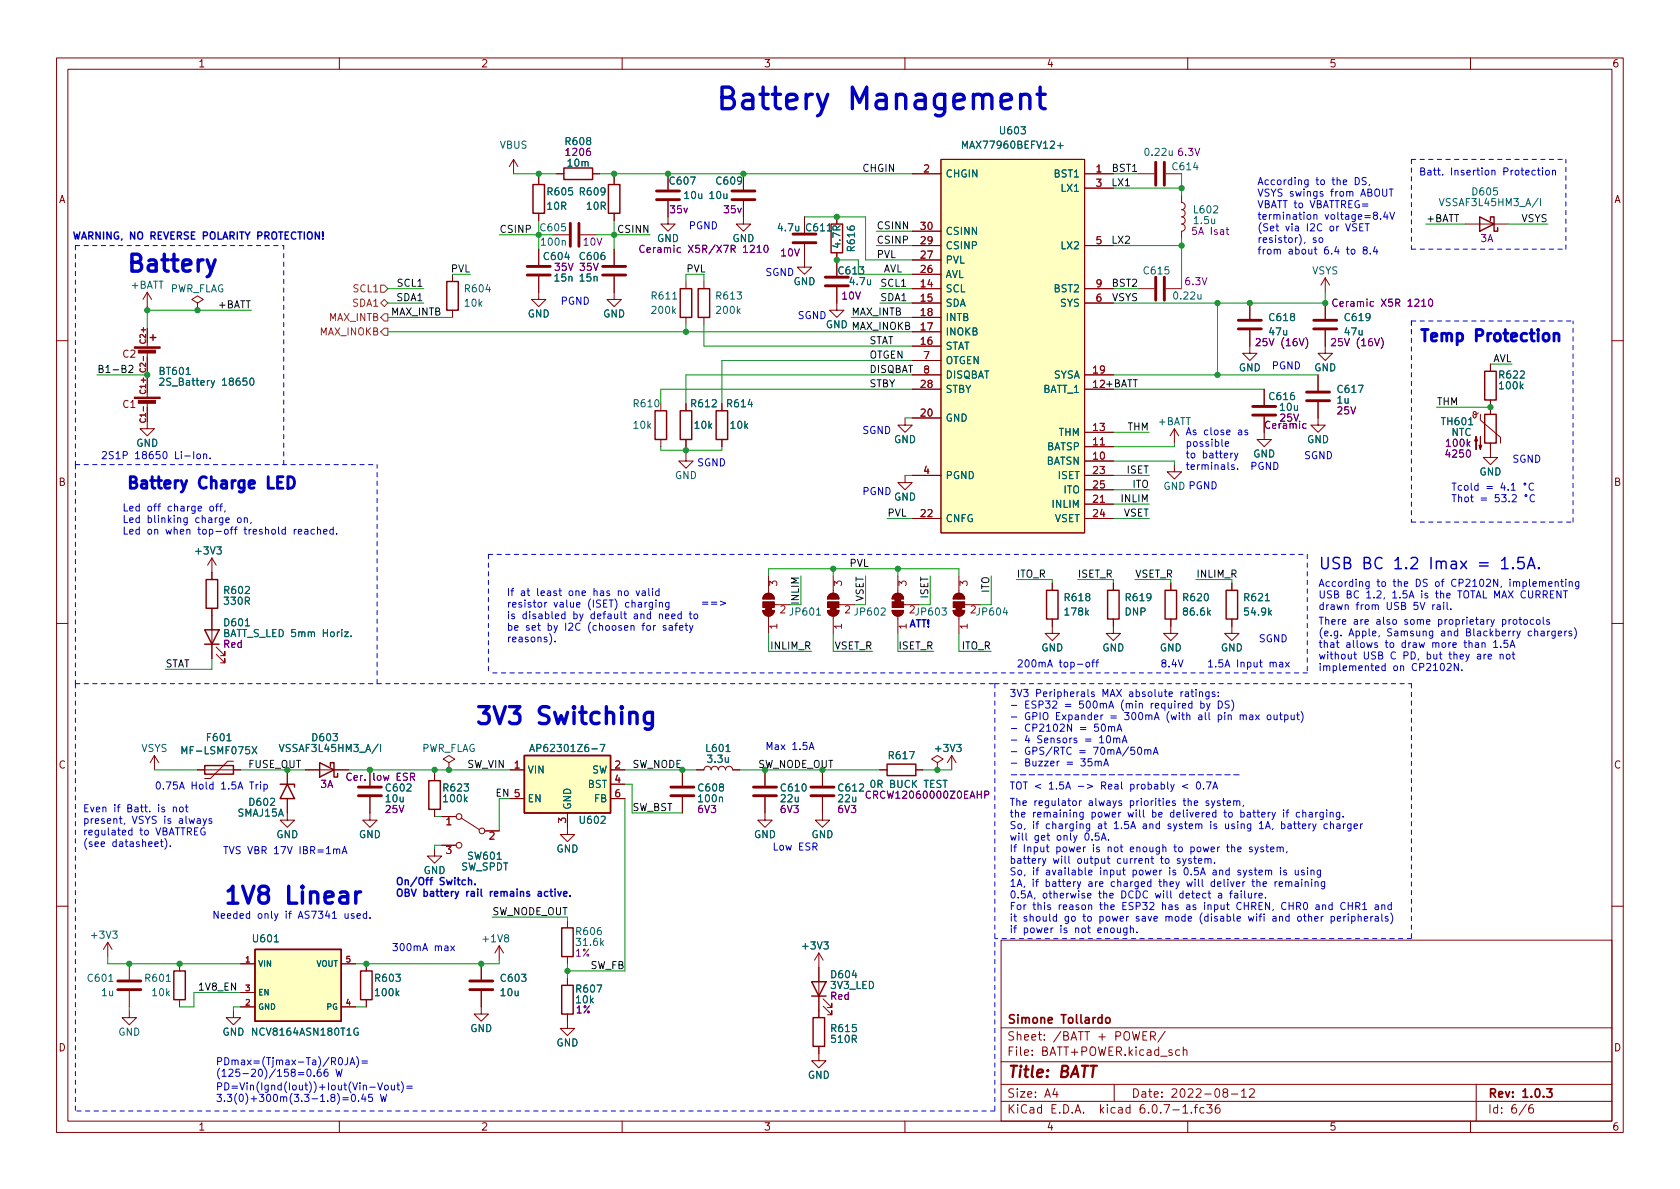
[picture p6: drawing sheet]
<svg xmlns="http://www.w3.org/2000/svg" width="297mm" height="210mm" viewBox="0 0 297 210" stroke-linecap="round" stroke-linejoin="round" font-family="sans-serif">
<defs><g id="words">
<text font-size="5.3" fill="#0000c2" x="126.4" y="19.4">Battery Management</text>
<g font-size="4.2" fill="#0000c2">
<text x="22.2" y="48.1">Battery</text>
<text x="83.8" y="128.1">3V3 Switching</text>
<text x="39.4" y="159.9">1V8 Linear</text>
</g>
<g font-size="2.8" fill="#0000c2">
<text x="250.8" y="60.4">Temp Protection</text>
<text x="22.2" y="86.4">Battery Charge LED</text>
<text x="233" y="100.7">USB BC 1.2 Imax = 1.5A.</text>
</g>
<text font-size="2.8" fill="#840000" x="178" y="190.6">Title: BATT</text>
<g font-size="2.1" fill="#840000">
<text x="178" y="184">Sheet: /BATT + POWER/</text>
<text x="178" y="181">Simone Tollardo</text>
<text x="178" y="186.7">File: BATT+POWER.kicad_sch</text>
<text x="178" y="196.9">KiCad E.D.A. kicad 6.0.7-1.fc36</text>
<text x="178" y="194.1">Size: A4</text>
<text x="200" y="194.1">Date: 2022-08-12</text>
<text x="263" y="194.1">Rev: 1.0.3</text>
<text x="263" y="196.9">Id: 6/6</text>
</g>
<g font-size="1.8" fill="#840000">
<text x="35" y="11.9">1</text>
<text x="85" y="11.9">2</text>
<text x="135" y="11.9">3</text>
<text x="185" y="11.9">4</text>
<text x="235" y="11.9">5</text>
<text x="285" y="11.9">6</text>
<text x="10.3" y="35.9">A</text>
<text x="285.3" y="35.9">A</text>
<text x="21.7" y="63.2">C2</text>
<text x="21.7" y="72.1">C1</text>
<text x="10.3" y="85.9">B</text>
<text x="285.3" y="85.9">B</text>
<text x="10.3" y="135.9">C</text>
<text x="285.3" y="135.9">C</text>
<text x="10.3" y="185.9">D</text>
<text x="285.3" y="185.9">D</text>
<text x="35" y="199.9">1</text>
<text x="85" y="199.9">2</text>
<text x="135" y="199.9">3</text>
<text x="185" y="199.9">4</text>
<text x="235" y="199.9">5</text>
<text x="285" y="199.9">6</text>
</g>
<g font-size="1.8" fill="#006464">
<text x="177" y="23.7">U603</text>
<text x="88.3" y="26.3">VBUS</text>
<text x="100.1" y="25.6">R608</text>
<text x="100.5" y="29.5">10m</text>
<text x="170.8" y="26.3">MAX77960BEFV12+</text>
<text x="202.6" y="27.6">0.22u</text>
<text x="96.9" y="34.5">R605</text>
<text x="102.7" y="34.5">R609</text>
<text x="118.5" y="32.6">C607</text>
<text x="121.1" y="35.2">10u</text>
<text x="125.5" y="35.2">10u</text>
<text x="126.8" y="32.6">C609</text>
<text x="167.1" y="31.4">CHGIN</text>
<text x="186.5" y="31.4">BST1</text>
<text x="187.8" y="33.9">LX1</text>
<text x="207.4" y="30.1">C614</text>
<text x="260.5" y="34.5">D605</text>
<text x="96.8" y="37.1">10R</text>
<text x="103.8" y="37.1">10R</text>
<text x="137.7" y="40.9">4.7u</text>
<text x="142.7" y="40.9">C611</text>
<text x="167.1" y="41.5">CSINN</text>
<text x="211.2" y="37.7">L602</text>
<text x="211.2" y="39.6">1.5u</text>
<text x="255.1" y="36.4">VSSAF3L45HM3_A/I</text>
<text x="95.8" y="43.4">100n</text>
<text x="96.3" y="46">C604</text>
<text x="102.7" y="46">C606</text>
<text x="116.1" y="42.8">GND</text>
<text x="129.5" y="42.8">GND</text>
<text x="148.6" y="43.7" transform="rotate(-90 148.6 43.7)">4.7R</text>
<text x="151.1" y="44.3" transform="rotate(-90 151.1 44.3)">R616</text>
<text x="167.1" y="46.6">PVL</text>
<text x="167.1" y="44.1">CSINP</text>
<text x="187.8" y="44.1">LX2</text>
<text x="23.2" y="51">+BATT</text>
<text x="30" y="51.7">PWR_FLAG</text>
<text x="82.3" y="51.7">R604</text>
<text x="98.1" y="49.8">15n</text>
<text x="102.6" y="49.8">15n</text>
<text x="115.4" y="53">R611</text>
<text x="126.8" y="53">R613</text>
<text x="140.3" y="50.4">GND</text>
<text x="148.4" y="48.5">C613</text>
<text x="150.4" y="50.4">4.7u</text>
<text x="167.1" y="51.7">SCL</text>
<text x="167.1" y="49.1">AVL</text>
<text x="186.5" y="51.7">BST2</text>
<text x="202.4" y="48.5">C615</text>
<text x="207.7" y="53">0.22u</text>
<text x="232" y="48.5">VSYS</text>
<text x="82.2" y="54.2">10k</text>
<text x="93.3" y="56.1">GND</text>
<text x="106.6" y="56.1">GND</text>
<text x="115.4" y="55.5">200k</text>
<text x="126.8" y="55.5">200k</text>
<text x="146" y="58">GND</text>
<text x="167.1" y="54.2">SDA</text>
<text x="167.1" y="59.3">INOKB</text>
<text x="167.1" y="56.8">INTB</text>
<text x="187.5" y="54.2">SYS</text>
<text x="224.5" y="59.3">47u</text>
<text x="224.6" y="56.8">C618</text>
<text x="237.8" y="59.3">47u</text>
<text x="237.9" y="56.8">C619</text>
<text x="167.1" y="61.8">STAT</text>
<text x="167.1" y="64.4">OTGEN</text>
<text x="219" y="65.7">GND</text>
<text x="232.3" y="65.7">GND</text>
<text x="28.3" y="66.3">BT601</text>
<text x="29.3" y="68.2">2S_Battery 18650</text>
<text x="167.1" y="69.5">STBY</text>
<text x="167.1" y="66.9">DISQBAT</text>
<text x="184.3" y="69.5">BATT_1</text>
<text x="186.2" y="66.9">SYSA</text>
<text x="224.6" y="70.7">C616</text>
<text x="236.4" y="71.4">1u</text>
<text x="236.6" y="69.5">C617</text>
<text x="265.2" y="66.9">R622</text>
<text x="265.2" y="68.8">100k</text>
<text x="112.1" y="75.8">10k</text>
<text x="112.2" y="72">R610</text>
<text x="122.3" y="72">R612</text>
<text x="122.9" y="75.8">10k</text>
<text x="128.7" y="72">R614</text>
<text x="129.2" y="75.8">10k</text>
<text x="167.1" y="74.5">GND</text>
<text x="187.2" y="77.1">THM</text>
<text x="204.8" y="75.2">+BATT</text>
<text x="226.4" y="72.6">10u</text>
<text x="255" y="75.2">TH601</text>
<text x="256.6" y="77.1">NTC</text>
<text x="24.1" y="79">GND</text>
<text x="158.1" y="78.4">GND</text>
<text x="184.9" y="82.2">BATSN</text>
<text x="185" y="79.6">BATSP</text>
<text x="221.6" y="80.9">GND</text>
<text x="231.1" y="78.4">GND</text>
<text x="119.3" y="84.7">GND</text>
<text x="158.1" y="88.5">GND</text>
<text x="167.1" y="84.7">PGND</text>
<text x="186.2" y="89.8">INLIM</text>
<text x="187.1" y="84.7">ISET</text>
<text x="188.1" y="87.2">ITO</text>
<text x="261.6" y="84.1">GND</text>
<text x="167.1" y="92.3">CNFG</text>
<text x="186.4" y="92.3">VSET</text>
<text x="34.7" y="98">+3V3</text>
<text x="39.8" y="105">R602</text>
<text x="39.8" y="106.9">330R</text>
<text x="188.4" y="106.3">R618</text>
<text x="199.2" y="106.3">R619</text>
<text x="209.3" y="106.3">R620</text>
<text x="220.1" y="106.3">R621</text>
<text x="39.8" y="110.7">D601</text>
<text x="40.2" y="112.6">BATT_S_LED 5mm Horiz.</text>
<text x="137.9" y="108.5">2 JP601</text>
<text x="149.4" y="108.5">2 JP602</text>
<text x="188.4" y="108.8">178k</text>
<text x="198.9" y="108.8">DNP</text>
<text x="209.4" y="108.8">86.6k</text>
<text x="220.2" y="108.8">54.9k</text>
<text x="184.1" y="115.2">GND</text>
<text x="194.9" y="115.2">GND</text>
<text x="205" y="115.2">GND</text>
<text x="215.8" y="115.2">GND</text>
<text x="36.7" y="131.1">F601</text>
<text x="55.4" y="131.1">D603</text>
<text x="24.9" y="133">VSYS</text>
<text x="32.7" y="133.4">MF-LSMF075X</text>
<text x="50" y="133">VSSAF3L45HM3_A/I</text>
<text x="74.4" y="133">PWR_FLAG</text>
<text x="93.2" y="136.8">VIN</text>
<text x="94.8" y="133">AP62301Z6-7</text>
<text x="104.6" y="136.8">SW</text>
<text x="125" y="133">L601</text>
<text x="125.2" y="134.9">3.3u</text>
<text x="157.3" y="134.2">R617</text>
<text x="165.6" y="133">+3V3</text>
<text x="44.2" y="142.5">D602</text>
<text x="68.3" y="141.9">10u</text>
<text x="68.4" y="139.9">C602</text>
<text x="78.5" y="139.9">R623</text>
<text x="78.5" y="141.9">100k</text>
<text x="93.2" y="141.9">EN</text>
<text x="101" y="143.3" transform="rotate(-90 101 143.3)">GND</text>
<text x="103.9" y="139.3">BST</text>
<text x="105.1" y="141.9">FB</text>
<text x="123.6" y="139.9">C608</text>
<text x="123.6" y="141.9">100n</text>
<text x="138.1" y="141.9">22u</text>
<text x="138.2" y="139.9">C610</text>
<text x="148.3" y="141.9">22u</text>
<text x="148.4" y="139.9">C612</text>
<text x="154.2" y="139.3">0R BUCK TEST</text>
<text x="42" y="144.4">SMAJ15A</text>
<text x="48.8" y="148.2">GND</text>
<text x="63.4" y="148.2">GND</text>
<text x="102.7" y="145.7">U602</text>
<text x="133.3" y="148.2">GND</text>
<text x="143.4" y="148.2">GND</text>
<text x="74.9" y="154.6">GND</text>
<text x="81.4" y="153.9">SW_SPDT</text>
<text x="82.8" y="152">SW601</text>
<text x="98.4" y="150.7">GND</text>
<text x="16.3" y="166">+3V3</text>
<text x="44.9" y="166.6">U601</text>
<text x="85.5" y="166.6">+1V8</text>
<text x="102" y="165.3">R606</text>
<text x="102.1" y="167.3">31.6k</text>
<text x="142.1" y="167.9">+3V3</text>
<text x="15.7" y="173.6">C601</text>
<text x="25.8" y="173.6">R601</text>
<text x="66.5" y="173.6">R603</text>
<text x="88.7" y="173.6">C603</text>
<text x="147.1" y="173">D604</text>
<text x="18" y="176.1">1u</text>
<text x="27" y="176.1">10k</text>
<text x="66.5" y="176.1">100k</text>
<text x="88.6" y="176.1">10u</text>
<text x="101.9" y="177.4">10k</text>
<text x="102" y="175.5">R607</text>
<text x="146.9" y="174.9">3V3_LED</text>
<text x="20.9" y="183.1">GND</text>
<text x="39.3" y="183.1">GND</text>
<text x="45.1" y="183.1">NCV8164ASN180T1G</text>
<text x="83.1" y="182.5">GND</text>
<text x="98.4" y="185">GND</text>
<text x="147.1" y="182.5">R615</text>
<text x="147.1" y="184.4">510R</text>
<text x="142.8" y="190.7">GND</text>
</g>
<g font-size="1.8" fill="#840084">
<text x="100.3" y="27.6">1206</text>
<text x="208.4" y="27.6">6.3V</text>
<text x="118.5" y="37.7">35v</text>
<text x="128.1" y="37.7">35v</text>
<text x="211.1" y="41.5">5A Isat</text>
<text x="98.1" y="47.9">35V</text>
<text x="102.6" y="47.9">35V</text>
<text x="103.2" y="43.4">10V</text>
<text x="114.8" y="44.7">Ceramic X5R/X7R 1210</text>
<text x="138.1" y="45.3">10V</text>
<text x="261.8" y="42.8">3A</text>
<text x="148.9" y="53">10V</text>
<text x="209.6" y="50.4">6.3V</text>
<text x="236.8" y="54.2">Ceramic X5R 1210</text>
<text x="222.7" y="61.2">25V (16V)</text>
<text x="236" y="61.2">25V (16V)</text>
<text x="223.8" y="75.8">Ceramic</text>
<text x="226.4" y="74.5">25V</text>
<text x="236.5" y="73.3">25V</text>
<text x="255.8" y="79">100k</text>
<text x="255.8" y="80.9">4250</text>
<text x="39.5" y="114.5">Red</text>
<text x="56.7" y="139.3">3A</text>
<text x="61.8" y="138">Cer. low ESR</text>
<text x="68.2" y="143.8">25V</text>
<text x="123.4" y="143.8">6V3</text>
<text x="138.1" y="143.8">6V3</text>
<text x="148.2" y="143.8">6V3</text>
<text x="154" y="141.2">CRCW12060000Z0EAHP</text>
<text x="101.7" y="169.2">1%</text>
<text x="101.8" y="179.2">1%</text>
<text x="146.8" y="176.8">Red</text>
</g>
<g font-size="1.8" fill="#0f0f0f">
<text x="152.4" y="30.4">CHGIN</text>
<text x="196.8" y="30.4">BST1</text>
<text x="196.8" y="32.9">LX1</text>
<text x="88.3" y="41.2">CSINP</text>
<text x="109.4" y="41.2">CSINN</text>
<text x="154.9" y="40.5">CSINN</text>
<text x="252.1" y="39.3">+BATT</text>
<text x="269" y="39.3">VSYS</text>
<text x="154.9" y="45.6">PVL</text>
<text x="154.9" y="43.1">CSINP</text>
<text x="196.8" y="43.1">LX2</text>
<text x="70.2" y="53.2">SDA1</text>
<text x="70.4" y="50.7">SCL1</text>
<text x="79.7" y="48.2">PVL</text>
<text x="121.3" y="48.2">PVL</text>
<text x="155.6" y="53.2">SDA1</text>
<text x="155.6" y="50.7">SCL1</text>
<text x="156.2" y="48.2">AVL</text>
<text x="196.6" y="53.2">VSYS</text>
<text x="196.8" y="50.7">BST2</text>
<text x="38.7" y="54.5">+BATT</text>
<text x="69.1" y="55.8">MAX_INTB</text>
<text x="146" y="58">GND MAX_INOKB</text>
<text x="150.5" y="55.8">MAX_INTB</text>
<text x="17.1" y="65.9">B1-B2</text>
<text x="153.7" y="65.9">DISQBAT</text>
<text x="153.7" y="60.9">STAT</text>
<text x="153.7" y="63.4">OTGEN</text>
<text x="263.8" y="64">AVL</text>
<text x="153.7" y="68.5">STBY</text>
<text x="193.3" y="68.6">12+BATT</text>
<text x="254" y="71.7">THM</text>
<text x="199.4" y="76.1">THM</text>
<text x="199.3" y="83.7">ISET</text>
<text x="198.4" y="88.8">INLIM</text>
<text x="200.3" y="86.3">ITO</text>
<text x="156.8" y="91.3">PVL</text>
<text x="198.6" y="91.3">VSET</text>
<text x="150.2" y="100.2">PVL</text>
<text x="164.1" y="105.8" transform="rotate(-90 164.1 105.8)">ISET</text>
<text x="174.9" y="104.8" transform="rotate(-90 174.9 104.8)">ITO</text>
<text x="179.7" y="102.1">ITO_R</text>
<text x="190.5" y="102.1">ISET_R</text>
<text x="200.7" y="102.1">VSET_R</text>
<text x="211.5" y="102.1">INLIM_R</text>
<text x="29.2" y="118">STAT</text>
<text x="136.4" y="114.8">INLIM_R</text>
<text x="147.4" y="114.8">VSET_R</text>
<text x="158.9" y="114.8">ISET_R</text>
<text x="170.1" y="114.8">ITO_R</text>
<text x="82.5" y="135.8">SW_VIN</text>
<text x="111.8" y="143.4">SW_BST</text>
<text x="87" y="161.8">SW_NODE_OUT</text>
<text x="104.3" y="171.3">SW_FB</text>
<text x="34.9" y="175.2">1V8_EN</text>
</g>
<g font-size="1.8" fill="#a90000">
<text x="163.3" y="30.5">2</text>
<text x="193.8" y="30.5">1</text>
<text x="193.8" y="33">3</text>
<text x="162.8" y="40.6">30</text>
<text x="162.8" y="45.7">27</text>
<text x="162.8" y="43.2">29</text>
<text x="193.8" y="43.2">5</text>
<text x="162.8" y="50.8">14</text>
<text x="162.8" y="53.3">15</text>
<text x="162.8" y="48.3">26</text>
<text x="193.8" y="53.3">6</text>
<text x="193.8" y="50.8">9</text>
<text x="162.8" y="58.4">17</text>
<text x="162.8" y="55.9">18</text>
<text x="162.8" y="61">16</text>
<text x="163.3" y="63.5">7</text>
<text x="162.8" y="68.6">28</text>
<text x="163.3" y="66">8</text>
<text x="193.3" y="66">19</text>
<text x="193.3" y="68.6">12</text>
<text x="162.8" y="73.7">20</text>
<text x="193.3" y="76.2">13</text>
<text x="163.3" y="83.8">4</text>
<text x="193.3" y="81.3">10</text>
<text x="193.3" y="78.7">11</text>
<text x="193.3" y="83.8">23</text>
<text x="193.3" y="88.9">21</text>
<text x="193.3" y="86.4">25</text>
<text x="162.8" y="91.4">22</text>
<text x="193.3" y="91.4">24</text>
<text x="137.4" y="103.6" transform="rotate(-90 137.4 103.6)">3</text>
<text x="148.8" y="103.6" transform="rotate(-90 148.8 103.6)">3</text>
<text x="160.3" y="103.6" transform="rotate(-90 160.3 103.6)">3</text>
<text x="171.1" y="103.6" transform="rotate(-90 171.1 103.6)">3</text>
<text x="137.4" y="111.2" transform="rotate(-90 137.4 111.2)">1</text>
<text x="148.8" y="111.2" transform="rotate(-90 148.8 111.2)">1</text>
<text x="160.3" y="111.2" transform="rotate(-90 160.3 111.2)">1</text>
<text x="171.1" y="111.2" transform="rotate(-90 171.1 111.2)">1</text>
<text x="90.9" y="135.9">1</text>
<text x="108.7" y="135.9">2</text>
<text x="90.9" y="141">5</text>
<text x="108.7" y="138.4">4</text>
<text x="108.7" y="141">6</text>
<text x="78.9" y="145.9">1</text>
<text x="86.5" y="148.5">2</text>
<text x="100.1" y="145.5" transform="rotate(-90 100.1 145.5)">3</text>
<text x="78.9" y="151">3</text>
</g>
<g font-size="1.8" fill="#0000c2">
<text x="222.2" y="32.7">According to the DS,</text>
<text x="222.2" y="34.8">VSYS swings from ABOUT</text>
<text x="250.8" y="31">Batt. Insertion Protection</text>
<text x="121.9" y="40.5">PGND</text>
<text x="222.2" y="36.8">VBATT to VBATTREG=</text>
<text x="222.2" y="38.9">termination voltage=8.4V</text>
<text x="222.2" y="40.9">(Set via I2C or VSET</text>
<text x="12.7" y="42.3">WARNING, NO REVERSE POLARITY PROTECTION!</text>
<text x="222.2" y="42.9">resistor), so</text>
<text x="222.2" y="45">from about 6.4 to 8.4</text>
<text x="99.1" y="53.9">PGND</text>
<text x="135.3" y="48.8">SGND</text>
<text x="141" y="56.4">SGND</text>
<text x="224.8" y="65.3">PGND</text>
<text x="152.4" y="76.7">SGND</text>
<text x="209.5" y="77">As close as</text>
<text x="17.8" y="81.2">2S1P 18650 Li-Ion.</text>
<text x="123.2" y="82.4">SGND</text>
<text x="209.5" y="79">possible</text>
<text x="209.5" y="81">to battery</text>
<text x="209.5" y="83.1">terminals.</text>
<text x="221" y="83.1">PGND</text>
<text x="230.5" y="81.2">SGND</text>
<text x="267.3" y="81.8">SGND</text>
<text x="152.4" y="87.5">PGND</text>
<text x="205.7" y="86.6">GND PGND</text>
<text x="21.6" y="90.4">Led off charge off,</text>
<text x="21.6" y="92.5">Led blinking charge on,</text>
<text x="21.6" y="94.5">Led on when top-off treshold reached.</text>
<text x="89.5" y="105.4">If at least one has no valid</text>
<text x="89.5" y="107.4">resistor value (ISET) charging</text>
<text x="123.8" y="107.2">==&gt;</text>
<text x="233" y="103.8">According to the DS of CP2102N, implementing</text>
<text x="233" y="105.8">USB BC 1.2, 1.5A is the TOTAL MAX CURRENT</text>
<text x="233" y="107.8">drawn from USB 5V rail.</text>
<text x="89.5" y="109.5">is disabled by default and need to</text>
<text x="89.5" y="111.5">be set by I2C (choosen for safety</text>
<text x="89.5" y="113.6">reasons).</text>
<text x="160.7" y="110.9">ATT!</text>
<text x="222.5" y="113.6">SGND</text>
<text x="233" y="110.5">There are also some proprietary protocols</text>
<text x="233" y="112.5">(e.g. Apple, Samsung and Blackberry chargers)</text>
<text x="179.7" y="118">200mA top-off</text>
<text x="205.1" y="118">8.4V</text>
<text x="213.4" y="118">1.5A Input max</text>
<text x="233" y="114.6">that allows to draw more than 1.5A</text>
<text x="233" y="116.6">without USB C PD, but they are not</text>
<text x="233" y="118.6">implemented on CP2102N.</text>
<text x="178.4" y="123.2">3V3 Peripherals MAX absolute ratings:</text>
<text x="178.4" y="125.3">- ESP32 = 500mA (min required by DS)</text>
<text x="178.4" y="127.3">- GPIO Expander = 300mA (with all pin max output)</text>
<text x="178.4" y="129.4">- CP2102N = 50mA</text>
<text x="178.4" y="131.4">- 4 Sensors = 10mA</text>
<text x="135.3" y="132.6">Max 1.5A</text>
<text x="178.4" y="133.5">- GPS/RTC = 70mA/50mA</text>
<text x="178.4" y="135.5">- Buzzer = 35mA</text>
<text x="14.6" y="143.6">Even if Batt. is not</text>
<text x="27.3" y="139.6">0.75A Hold 1.5A Trip</text>
<text x="178.4" y="139.6">TOT &lt; 1.5A -&gt; Real probably &lt; 0.7A</text>
<text x="178.4" y="142.5">The regulator always priorities the system,</text>
<text x="14.6" y="145.7">present, VSYS is always</text>
<text x="14.6" y="147.7">regulated to VBATTREG</text>
<text x="14.6" y="149.8">(see datasheet).</text>
<text x="178.4" y="144.6">the remaining power will be delivered to battery if charging.</text>
<text x="178.4" y="146.6">So, if charging at 1.5A and system is using 1A, battery charger</text>
<text x="178.4" y="148.6">will get only 0.5A.</text>
<text x="39.4" y="151">TVS VBR 17V IBR=1mA</text>
<text x="136.5" y="150.4">Low ESR</text>
<text x="178.4" y="150.7">If Input power is not enough to power the system,</text>
<text x="178.4" y="152.7">battery will output current to system.</text>
<text x="178.4" y="154.8">So, if available input power is 0.5A and system is using</text>
<text x="69.8" y="156.5">On/Off Switch.</text>
<text x="69.8" y="158.6">OBV battery rail remains active.</text>
<text x="178.4" y="156.8">1A, if battery are charged they will deliver the remaining</text>
<text x="178.4" y="158.9">0.5A, otherwise the DCDC will detect a failure.</text>
<text x="178.4" y="160.9">For this reason the ESP32 has as input CHREN, CHR0 and CHR1 and</text>
<text x="37.5" y="162.5">Needed only if AS7341 used.</text>
<text x="178.4" y="163">it should go to power save mode (disable wifi and other peripherals)</text>
<text x="178.4" y="165">if power is not enough.</text>
<text x="69.2" y="168.2">300mA max</text>
<text x="38.1" y="188.4">PDmax=(Tjmax-Ta)/R0JA)=</text>
<text x="38.1" y="190.4">(125-20)/158=0.66 W</text>
<text x="38.1" y="192.8">PD=Vin(Ignd(Iout))+Iout(Vin-Vout)=</text>
<text x="38.1" y="194.8">3.3(0)+300m(3.3-1.8)=0.45 W</text>
</g>
<g font-size="1.8" fill="#009600">
<text x="95.7" y="40.9">C605</text>
<text x="141.3" y="106.7" transform="rotate(-90 141.3 106.7)">INLIM</text>
<text x="152.7" y="106.5" transform="rotate(-90 152.7 106.5)">VSET</text>
<text x="160.8" y="108.5">2JP603</text>
<text x="171.6" y="108.5">2JP604</text>
<text x="43.9" y="135.8">FUSE_OUT</text>
<text x="111.8" y="135.8">SW_NODE</text>
<text x="134" y="135.8">SW_NODE_OUT</text>
<text x="87.7" y="140.9">EN 5</text>
</g>
<g font-size="1.8" fill="#725600">
<text x="62.6" y="51.7">SCL1</text>
<text x="56.5" y="59.3">MAX_INOKB</text>
<text x="58.1" y="56.8">MAX_INTB</text>
<text x="62.4" y="54.2">SDA1</text>
</g>
<g font-size="1.4" fill="#a90000">
<text x="25.8" y="65.5" transform="rotate(-90 25.8 65.5)">C2-</text>
<text x="25.8" y="60.6" transform="rotate(-90 25.8 60.6)">C2+</text>
<text x="25.8" y="69.5" transform="rotate(-90 25.8 69.5)">C1+</text>
<text x="25.8" y="74.4" transform="rotate(-90 25.8 74.4)">C1-</text>
<text x="43.4" y="170.2">1</text>
<text x="61.2" y="170.2">5</text>
<text x="43.4" y="177.8">2</text>
<text x="43.4" y="175.3">3</text>
<text x="61.2" y="177.8">4</text>
</g>
<g font-size="1.4" fill="#006464">
<text x="45.6" y="170.9">VIN</text>
<text x="55.9" y="170.9">VOUT</text>
<text x="45.6" y="178.6">GND</text>
<text x="45.6" y="176">EN</text>
<text x="57.8" y="178.6">PG</text>
</g>
</g></defs>
<g fill="none" stroke="#840000" stroke-width=".18">
<path d="M10 10.2h277v190.1h-277zM12 12.2h273v186.1h-273zM60 10.2v2M110 10.2v2M160 10.2v2M210 10.2v2M260 10.2v2M90.8 28.2l-.8 1.3M90.8 28.2v2.5M90.8 28.2l.8 1.3M95.2 31.4v1.2M95.2 37.7v1.3"/>
<path d="M98.4 30.7h1.3M104.8 30.7h1.2M108.6 31.4v1.2M108.6 37.7v1.3M118.1 35.6v4h-1.3l1.3 1.3 1.3-1.3h-1.3M118.1 30.7v2.8M131.4 35.6v4h-1.2l1.2 1.3 1.3-1.3h-1.3M131.4 30.7v2.8M142.2 38.3v2.8M148 38.3v1.3M161.3 30.7h5.1M166.4 28.2h25.4v66h-25.4z"/>
<path d="M191.8 30.7h5M191.8 33.3h5M201.3 30.7h2.8M206.1 30.7h2.8M208.9 34.5v1.3a.64 .64 0 0 1 .6 .6 .64 .64 0 0 1-.6 .7 .64 .64 0 0 1 .6 .6 .64 .64 0 0 1-.6 .6 .64 .64 0 0 1 .6 .7 .64 .64 0 0 1-.6 .6 .64 .64 0 0 1 .6 .7 .64 .64 0 0 1-.6 .6v1.3M259.1 39.6h7.6M26 51.7v2.5M26 58v3.3M26 51.7l-.7 1.3M26 51.7l.8 1.3M34.9 53.6l1-.6-1-.7-1 .7 1 .6v1.3M34.9 54.9h.1"/>
<path d="M80 48.5v1.3M80 54.9v1.2M95.2 48.9v4.1h-1.2l1.2 1.2 1.3-1.2h-1.3M95.2 44.1v2.8M97.8 41.5h2.8M102.6 41.5h2.8M108.6 48.9v4.1h-1.3l1.3 1.2 1.3-1.2h-1.3M108.6 44.1v2.8M121.3 49.8v1.2M121.3 56.1v1.3M124.5 49.8v1.2M124.5 56.1v1.3"/>
<path d="M142.2 43.2v4h1.3l-1.3 1.3-1.2-1.3h1.2M148 50.8v4.1h1.2l-1.2 1.2-1.3-1.2h1.3M148 44.7v4.1M161.3 51h5.1M161.3 53.6h5.1M161.3 58.7h5.1M161.3 56.1h5.1M161.3 48.5h5.1M161.3 46h5.1M161.3 43.4h5.1M161.3 40.9h5.1M191.8 51h5"/>
<path d="M191.8 53.6h5M191.8 43.4h5M201.3 51h2.8M206.1 51h2.8M221 58.4v4.1h1.2l-1.2 1.2-1.3-1.2h1.3M221 53.6v2.8M234.3 58.4v4.1h1.3l-1.3 1.2-1.3-1.2h1.3M234.3 49.1l-.7 1.3M234.3 49.1v2.6M234.3 53.6v2.8M234.3 49.1l.8 1.3M10 60.2h2"/>
<path d="M26 71.2v4.6h1.3l-1.3 1.3-1.2-1.3h1.2M26 62.4v3.3M26 66.9v3.3M116.8 77.7v1.3M121.3 71.4v1.2M121.3 77.7v1.3M127.6 71.4v1.2M127.6 77.7v1.3M160 73.9v1.3h1.3l-1.3 1.2-1.3-1.2h1.3M161.3 68.8h5.1M161.3 61.2h5.1M161.3 66.3h5.1"/>
<path d="M161.3 73.9h5.1M161.3 63.7h5.1M191.8 79h5M191.8 68.8h5M191.8 76.4h5M191.8 66.3h5M207.6 75.8l-.7 1.3M207.6 75.8v2.6M207.6 75.8l.8 1.3M223.5 73.7v4h1.3l-1.3 1.3-1.3-1.3h1.3M223.5 68.8v2.8M233 71.1v4.1h1.3l-1.3 1.2-1.2-1.2h1.2"/>
<path d="M233 66.3v2.8M261.4 73l-.3 .3h-.4l-.2-.3 .1-.2h.2l.2 .1v.8l-.3 .2-.2-.2M261.7 73.3v1l3.6 3v1.1M263.5 78.4v2.5h1.3l-1.3 1.3-1.2-1.3h1.2M263.5 64.4v1.3M263.5 70.7v2.6M285 60.2h2M37.5 98.7l-.8 1.2M37.5 98.7v3.8M37.5 98.7l.7 1.2M121.3 80.3v1.2h1.3l-1.3 1.3-1.3-1.3h1.3M160 84.1v1.2h1.3l-1.3 1.3-1.3-1.3h1.3"/>
<path d="M161.3 91.7h5.1M161.3 84.1h5.1M191.8 81.5h5M191.8 89.1h5M191.8 91.7h5M191.8 84.1h5M191.8 86.6h5M207.6 82.2v1.2h1.3l-1.3 1.3-1.2-1.3h1.2M10 110.2h2M37.5 107.6v8.9M38.2 115.7l1.6 1.5v-.7v.7h-.8M38.2 114.4l1.6 1.5v-.7v.7h-.8"/>
<path d="M134.9 107.9h2a1.02 1.02 0 0 1-1 1.1 1.02 1.02 0 0 1-1-1.1zM135.2 105.2a1.02 1.02 0 0 1 1.1-.2 1.02 1.02 0 0 1 .6 .9h-2zM135.9 101.8v3.1M135.9 109v3M136.9 106.9h2.8M146.3 107.9h2a1.02 1.02 0 0 1-1 1.1 1.02 1.02 0 0 1-1-1.1zM146.6 105.2a1.02 1.02 0 0 1 1.1-.2 1.02 1.02 0 0 1 .6 .9h-2zM147.3 101.8v3.1M147.3 109v3M148.3 106.9h2.8M157.7 107.9h2.1a1.02 1.02 0 0 1-1.1 1.1 1.02 1.02 0 0 1-1-1.1zM158 105.2a1.02 1.02 0 0 1 1.1-.2 1.02 1.02 0 0 1 .7 .9h-2.1z"/>
<path d="M158.7 101.8v3.1M158.7 109v3M159.8 106.9h2.8M168.5 107.9h2.1a1.02 1.02 0 0 1-1.1 1.1 1.02 1.02 0 0 1-1-1.1zM168.8 105.2a1.02 1.02 0 0 1 1.1-.2 1.02 1.02 0 0 1 .7 .9h-2.1zM169.5 101.8v3.1M169.5 109v3M170.6 106.9h2.8M186.1 109.5v2.5h1.2l-1.2 1.3-1.3-1.3h1.3M186.1 103.1v1.3M196.8 109.5v2.5h1.3l-1.3 1.3-1.2-1.3h1.2M196.8 103.1v1.3"/>
<path d="M207 109.5v2.5h1.3l-1.3 1.3-1.3-1.3h1.3M207 103.1v1.3M217.8 109.5v2.5h1.3l-1.3 1.3-1.3-1.3h1.3M217.8 103.1v1.3M285 110.2h2M27.3 133.6l-.8 1.3M27.3 133.6v2.5M27.3 133.6l.8 1.3M34.9 136.1h7.6M41.3 134.6h-1l-3.1 3.1h-1M50.8 136.1v2.6M54 136.1h7.6"/>
<path d="M65.4 136.1v2.8M76.8 136.8v1.2M79.4 134.9l1-.7-1-.6-1 .6 1 .7v1.2M79.4 136.1h.1M90.2 136.1h2.5M107.9 136.1h2.6M107.9 138.7h2.6M120.6 136.1v2.8M123.2 136.1h1.3a.64 .64 0 0 1 .6-.6 .64 .64 0 0 1 .6 .6 .64 .64 0 0 1 .7-.6 .64 .64 0 0 1 .6 .6 .64 .64 0 0 1 .6-.6 .64 .64 0 0 1 .7 .6 .64 .64 0 0 1 .6-.6 .64 .64 0 0 1 .6 .6h1.3M135.3 136.1v2.8M145.4 136.1v2.8M155.6 136.1h1.2"/>
<path d="M161.9 136.1h1.3M165.7 134.9l1.1-.7-1.1-.6-1 .6 1 .7v1.2M165.7 136.1h.1M168.3 133.6l-.8 1.3M168.3 133.6v2.5M168.3 133.6l.7 1.3M50.8 141.2v3.8h1.3l-1.3 1.3-1.3-1.3h1.3M65.4 141v4h1.3l-1.3 1.3-1.3-1.3h1.3M76.8 150.1v1.3h1.3l-1.3 1.2-1.2-1.2h1.2M76.8 143.1v1.3M78.1 144.4h2.5M78.1 149.5h2.5"/>
<path d="M81.5 144.6l3.2 2.1M85.7 146.9h2.6M90.2 141.2h2.5M100.3 143.8v3.8h1.3l-1.3 1.2-1.2-1.2h1.2M107.9 141.2h2.6M120.6 141v2.8M135.3 141v4h1.2l-1.2 1.3-1.3-1.3h1.3M145.4 141v4h1.3l-1.3 1.3-1.3-1.3h1.3M10 160.2h2M19 166.6l-.7 1.3M19 166.6v2.6M19 166.6l.8 1.3"/>
<path d="M22.9 178.7v1.3h1.2l-1.2 1.2-1.3-1.2h1.3M22.9 170.4v2.8M22.9 175.3v2.7M31.7 170.4v1.3M31.7 176.8v1.2M41.3 178.7v1.3h1.2l-1.2 1.2-1.3-1.2h1.3M42.5 170.4h2.6M42.5 178h2.6M42.5 175.5h2.6M60.3 170.4h2.6M60.3 178h2.6M64.8 170.4v1.3"/>
<path d="M64.8 176.8v1.2M85.1 175.3v4h1.3l-1.3 1.3-1.3-1.3h1.3M85.1 170.4v2.8M88.3 167.3l-.8 1.2M88.3 167.3v2.5M88.3 167.3l.7 1.2M100.3 179.3v2.6h1.3l-1.3 1.2-1.2-1.2h1.2M100.3 162.8v1.3M100.3 169.2v1.2M100.3 173v1.2M144.8 168.5v11.5M144.8 168.5l-.8 1.3"/>
<path d="M144.8 168.5l.7 1.3M145.5 177.9l1.6 1.5v-.7v.7h-.8M145.5 176.7l1.6 1.5v-.8v.8h-.8M177 166.3h108v32h-108zM285 160.2h2M60 198.3v2M110 198.3v2M144.8 185v2.6h1.2l-1.2 1.2-1.3-1.2h1.3M160 198.3v2M177 194.8h108M177 191.8h108M177 187.8h108"/>
<path d="M177 181.8h108M186.5 192.5l-.4 1h1M186.9 193v1M197 191.8v3M202.1 183.1h.5M202.8 182.4h-.7v1.5h.7M203.4 183.2l.7-.1 .2-.2-.1-.3-.2-.2h-.6v1.5M203.8 183.2l.5 .7M206 182.4l-1.3 1.9M208.6 185.7l-.5-.1-.2 .3v.4l.1 .3h.6M209.1 195.8l.5-.5v1.5M209.1 196.8h.9"/>
<path d="M209.2 185.8l.2-.2 .4 .1 .1 .9M209.2 185.1v1.5M210 198.3v2M210.6 196.7v.1M211.1 195.8h.6M211.7 195.3l-.3 .2v1.3M212.9 195.9l-.5-.1-.3 .3v.4l.2 .3h.6M213.4 195.3h.9l-.5 .6 .4 .1v.7l-.2 .1h-.4l-.2-.1M215.6 195.3a.59 .59 0 0 0-.7 .7v.5l.1 .3h.4l.2-.1 .1-.5-.1-.2-.5-.1-.2 .3M216.5 193.2l-.3-.3 .1-.2 .2-.2 .4 .1 .2 .2-.1 .2-.6 .2-.2 .3 .1 .4 .2 .1h.4l.2-.3-.1-.4-.2-.1M217.7 193.5h1.2M219.5 193l.4-.5v1.5"/>
<path d="M219.5 194h.9M220.9 192.7l.6-.2 .2 .2 .1 .3-.9 1h.9M260 198.3v2M261 191.8v6.5M269.9 195.3l-1.3 1.9M271 195.3a.6 .6 0 0 0-.7 .7v.5l.1 .3h.5l.2-.1 .1-.5-.2-.2-.4-.1-.3 .3"/>
<circle cx="81.2" cy="144.4" r=".51"/>
<circle cx="81.2" cy="149.5" r=".51"/>
<circle cx="85.2" cy="146.9" r=".51"/>
</g>
<path d="M195.6 180.1l.2-.2 .4 .2 .1 .5-.2 .3h-.3l-.2-.1zM273.5 192.5h.9l-.5 .6 .4 .1v.7l-.2 .1h-.4l-.2-.1" fill="none" stroke="#840000" stroke-width=".3"/>
<g fill="#840000" stroke="#840000" stroke-width=".18">
<path d="M23.7 70.2h4.6v.3h-4.6z"/>
<path d="M23.7 61.3h4.6v.3h-4.6z"/>
<path d="M24.5 70.8h3v.5h-3z"/>
<path d="M24.5 61.9h3v.5h-3z"/>
<path d="M169 107.4h1.1v.5h-1.1z"/>
<path d="M168.5 107.9h2.1a1.02 1.02 0 0 1-1.1 1.1 1.02 1.02 0 0 1-1-1.1z"/>
<path d="M168.5 106.4h2.1v1h-2.1z"/>
<path d="M168.8 105.2a1.02 1.02 0 0 1 1.1-.2 1.02 1.02 0 0 1 .7 .9h-2.1z"/>
<path d="M261 77.2l.2 .8h-.5l.3-.8v2.3z"/>
<path d="M261.7 77.2v2.3l-.2-.8h.5l-.3 .8z"/>
<path d="M146.8 107.4h1v.5h-1z"/>
<path d="M146.3 107.9h2a1.02 1.02 0 0 1-1 1.1 1.02 1.02 0 0 1-1-1.1z"/>
<path d="M146.3 106.4h2v1h-2z"/>
<path d="M146.6 105.2a1.02 1.02 0 0 1 1.1-.2 1.02 1.02 0 0 1 .6 .9h-2z"/>
<path d="M135.4 107.4h1v.5h-1z"/>
<path d="M134.9 107.9h2a1.02 1.02 0 0 1-1 1.1 1.02 1.02 0 0 1-1-1.1z"/>
<path d="M134.9 106.4h2v1h-2z"/>
<path d="M135.2 105.2a1.02 1.02 0 0 1 1.1-.2 1.02 1.02 0 0 1 .6 .9h-2z"/>
<path d="M158.2 105.9h1.1v.5h-1.1z"/>
<path d="M158 105.2a1.02 1.02 0 0 1 1.1-.2 1.02 1.02 0 0 1 .7 .9h-2.1z"/>
<path d="M157.7 106.4h2.1v1h-2.1z"/>
<path d="M157.7 107.9h2.1a1.02 1.02 0 0 1-1.1 1.1 1.02 1.02 0 0 1-1-1.1z"/>
</g>
<g fill="none" stroke="#840000" stroke-width=".25">
<path d="M94.2 32.6h2.1v5.1h-2.1zM99.7 29.7h5.1v2h-5.1zM107.6 32.6h2v5.1h-2zM146.9 39.6h2.1v5.1h-2.1zM261.6 38.3l2.6 1.3-2.6 1.3zM263.5 39v-.7h.7v2.6h.6v-.6M26.5 59.7h1.1M27.1 59.2v1M79 49.8h2v5.1h-2zM120.3 51h2v5.1h-2zM123.4 51h2.1v5.1h-2.1zM115.8 72.6h2.1v5.1h-2.1z"/>
<path d="M120.3 72.6h2v5.1h-2zM126.6 72.6h2.1v5.1h-2.1zM262.5 73.3h2v5.1h-2zM262.5 65.7h2v5h-2zM36.2 111.4h2.5l-1.2 2.5zM36.2 113.9h2.5M36.4 102.5h2.1v5.1h-2.1zM185 104.4h2.1v5.1h-2.1zM195.8 104.4h2.1v5.1h-2.1zM206 104.4h2v5.1h-2zM216.8 104.4h2v5.1h-2zM36.2 135.4h5.1v1.5h-5.1z"/>
<path d="M49.5 138.7h2.6v.5M50.8 138.7l1.3 2.5h-2.6zM56.5 134.9l2.6 1.2-2.6 1.3zM58.4 135.5v-.6h.7v2.5h.6v-.6M75.8 138h2.1v5.1h-2.1zM92.7 133.6h15.2v10.2h-15.2zM156.8 135.1h5.1v2.1h-5.1zM30.7 171.7h2.1v5.1h-2.1zM45.1 167.9h15.2v12.7h-15.2zM63.8 171.7h2v5.1h-2zM99.3 174.2h2v5.1h-2zM99.3 164.1h2v5.1h-2z"/>
<path d="M143.5 173.6h2.5l-1.2 2.5zM143.5 176.1h2.5M143.8 180h2v5h-2z"/>
</g>
<g fill="none" stroke="#006464" stroke-width=".18">
<path d="M170.2 26.2v-1.2l.4 .9 .4-.9v1.2M187 25.7h1M254.5 35.1l.4 1.3 .4-1.3M272.4 35.1v1.3M28.3 67l.4-.1 .3 .3-.8 .9h.8M44.3 67l.2-.1a.68 .68 0 0 1 .4 .6 .68 .68 0 0 1-.4 .6l-.2-.1-.1-.4zM60.9 111.7h.7l-.7 .9h.7M62.1 112.5v.1M32.2 133.3v-1.3l.4 .9 .4-.9v1.3M44.6 132l.8 1.3M45.4 132l-.8 1.3M49.4 131.6l.4 1.3 .4-1.3"/>
<path d="M67.3 131.6v1.3M93.6 132.9l.5-1.3 .4 1.3M93.8 132.5h.6M106.1 131.6h.9l-.6 1.3M63.3 181.9a.59 .59 0 0 0-.7 .5 .59 .59 0 0 0 .7 .6v-.5h-.2"/>
</g>
<g fill="none" stroke="#840000" stroke-width=".51">
<path d="M100.8 39.5v4.1M102.4 39.5v4.1M116.1 35.3h4M116.1 33.8h4M129.4 35.3h4.1M129.4 33.8h4.1M204.3 28.7v4.1M205.9 28.7v4.1M93.2 47.1h4.1M93.2 48.6h4.1M106.6 47.1h4M106.6 48.6h4"/>
<path d="M140.2 42.9h4.1M140.2 41.4h4.1M145.9 50.5h4.1M145.9 49h4.1M204.3 49v4.1M205.9 49v4.1M218.9 58.2h4.1M218.9 56.6h4.1M232.3 58.2h4M232.3 56.6h4M221.5 73.4h4.1M221.5 71.9h4.1"/>
<path d="M231 70.9h4.1M231 69.3h4.1M63.4 139.2h4M118.6 139.2h4.1M133.2 139.2h4.1M143.4 139.2h4M63.4 140.7h4M118.6 140.7h4.1M133.2 140.7h4.1M143.4 140.7h4M20.8 175h4.1M20.8 173.5h4.1"/>
<path d="M83.1 175h4M83.1 173.5h4"/>
</g>
<g fill="none" stroke="#840084" stroke-width=".18">
<path d="M113.9 43.5a.6 .6 0 0 0-.8 .4 .6 .6 0 0 0 .6 .7l.2-.1M133.9 44.6h.7M135.2 43.5l.2-.1a.68 .68 0 0 1 .4 .6 .68 .68 0 0 1-.4 .6l-.2-.1-.1-.3zM216.8 40.6h.5M217 40.2v1.1l.3 .2M222.1 60l.5-.1 .2 .3-.8 .9h.8M230.9 59.7a1.46 1.46 0 0 1 0 1.9M235.4 60l.5-.1 .3 .3-.8 .9h.8M236.4 53a.6 .6 0 0 0-.8 .4 .6 .6 0 0 0 .6 .8l.2-.2M244.2 59.7a1.46 1.46 0 0 1 0 1.9M252.7 53l.2-.1a.68 .68 0 0 1 .4 .6 .68 .68 0 0 1-.4 .7l-.2-.2-.1-.3zM72.6 137.4l.6-.1 .1-.2-.1-.3-.6-.1v1.3"/>
<path d="M72.9 137.4l.4 .6M153.9 140a.6 .6 0 0 0-.8 .4 .6 .6 0 0 0 .6 .8l.2-.2M174.1 140.6l.6-.1 .1-.2v-.3l-.7-.1v1.3"/>
</g>
<g fill="#ffffc2" stroke="#ffffc2" stroke-width=".18">
<path d="M92.7 133.6h15.2v10.2h-15.2z"/>
<path d="M166.4 28.2h25.4v66h-25.4z"/>
<path d="M45.1 167.9h15.2v12.7h-15.2z"/>
</g>
<path d="M67.3 58.7l.6-.7h.7v1.3h-.7zM67.3 53.6l.6-.6 .7 .6-.7 .6zM67.3 50.4h.6l.7 .6-.7 .7h-.6zM67.3 56.1l.6-.6h.7v1.3h-.7z" fill="none" stroke="#725600" stroke-width=".18"/>
<path d="M22.8 64.7l.5-.1 .2 .4-.8 .9h.8" fill="none" stroke="#0f0f0f" stroke-width=".18"/>
<path d="M180.5 17a.95 .95 0 0 1 1.6 .2v2M180.5 16.7v2.5M183.4 16.7h1.4M183.9 15.4v3.3l.2 .3 .7 .2M38 46l-1 2.7-.4 .3M115.4 126v2.4a.81 .81 0 0 1-1.3 .4M115.4 126.1l-.3-.1h-.6l-.4 .2-.2 .3v.9l.3 .4 .3 .2h.6l.3-.2M62.9 157.7v2M63.8 157.7a.77 .77 0 0 0-.9 .6" fill="none" stroke="#0000c2" stroke-width=".6"/>
<g fill="none" stroke="#0000c2" stroke-width=".18">
<path d="M239.6 31.4a.64 .64 0 0 1 .8 .6 .64 .64 0 0 1-.8 .7zM239.9 39.6h-.5l-.2 .1v.3l.5 .3 .2 .3-.3 .2h-.5M240.9 36.1h1M240.9 36.4h1M241 39.6h-.6v1.2h.6M241.6 31.4h-.5l-.3 .2 .2 .3 .5 .3v.3l-.2 .2-.5-.1M241.7 39.6v1.2M242.2 32.6l-.2 .2M243.1 38.1l-.3-.3 .1-.2 .2-.1 .3 .1 .2 .2-.1 .1-.6 .2-.1 .2 .1 .4 .2 .1h.2l.3-.3v-.2l-.3-.2M244.1 38.7v.1M244.5 33.4v1.1l.2 .2h.2l.3-.2v-1.1M244.9 37.5l-.3 .9h.8"/>
<path d="M245.2 37.9v.9M245.6 33.4h.7M245.7 37.5l.5 1.3 .4-1.3M246 33.4v1.3M271.5 30.2l-.4-.1-.2 .2 .1 .6h.5M271.8 30.1h.5M272 29.7v1.1l.3 .2M272.7 29.7v.1M272.7 30.1v.9M273.3 30.2l.2-.1 .4 .1v.5l-.1 .2-.3 .1-.2-.2zM274.5 30.2l.2-.1 .3 .1v.8M274.5 30.1v.9"/>
<path d="M232.7 42.1l-.3-.1-.2 .2v.2l.5 .1v.3h-.5M233.3 42.1l.3-.1 .3 .3v.3l-.3 .3-.3-.1-.1-.2zM239 44.1h.3l.3 .2v.4l-.3 .2h-.3l-.1-.2zM240.4 40.2h.4M241.3 44.2l-.3-.2 .1-.2 .2-.1h.3l.1 .2v.2l-.6 .2-.1 .1 .1 .4 .2 .1h.2l.2-.2v-.4l-.2-.1M242.3 44.8v.1M243.1 43.6l-.3 .9h.8M243.4 44.1v.8M34.2 79.8v1.3M216.6 78.5l.6-.1v-.3h-.4l-.2 .2 .1 .6h.5M219 76.1h.5v.8M219.5 76.3l-.4 .1-.2 .2 .2 .3 .4-.1"/>
<path d="M220.6 76.1l-.3-.1-.2 .2v.2l.5 .1v.3h-.5M32.7 80.6h.9M34.9 80.3h.3l.3 .2v.4l-.3 .2h-.3l-.1-.2zM36 80.4l.2-.1h.3v.8M36 80.3v.8M37.1 81v.1M37.2 89.6l.3-.1 .3 .3v.3l-.3 .3-.3-.1-.1-.2zM38.1 89.5h.5M38.6 89.1l-.3 .2v1.1M38.8 89.5h.5M39.3 89.1l-.3 .2v1.1M39.8 90.3l-.1 .2"/>
<path d="M39.9 92l.6-.1v-.3h-.4l-.2 .1 .1 .6h.5M42.1 91.6h.3l.3 .2v.4l-.3 .2-.3-.1-.1-.1zM43.2 91.7l.2-.1h.3v.8M43.2 91.6v.8M44.4 92.3l-.1 .3M52 93.6v.9M52.4 93.6l-.4 .2M52.8 94l.6-.1-.1-.2-.4-.1-.1 .2v.6h.5M53.9 93.7h.5v.8M54.4 93.9l-.4 .1-.2 .2 .2 .3 .4-.1M55.6 93.7l-.4-.1-.2 .2 .1 .6h.5M56.1 93.7l.2-.1 .3 .1 .1 .8"/>
<path d="M56.1 93.2v1.3M57.2 94l.6-.1v-.2l-.4-.1-.2 .2 .1 .6h.5M58.9 93.7l-.3-.1-.3 .2 .1 .6h.5M58.9 93.2v1.3M59.5 94.3v.2M217.6 80.1v.9M218 80.1l-.4 .3M218.2 82.2h-.3l-.2 .2 .1 .1 .4 .2v.3h-.5M218.3 80.1l.3 .9M218.8 82.9v.1M218.9 80.1l-.4 1.2-.2 .1M256.7 85.4h.8"/>
<path d="M256.7 87.5h.8M257.1 85.4v1.3M257.1 87.5v1.2M257.9 88l.2-.1 .3 .1v.7M257.9 87.5v1.2M258.4 85.9l-.3-.1-.3 .3 .1 .5h.5M259 85.9l.3-.1 .3 .3v.4l-.3 .2-.3-.1-.1-.1zM259 88l.2-.1 .4 .1v.5l-.1 .2h-.3l-.2-.1zM260 87.9h.5M260.1 85.4v1.1l.2 .2M260.2 87.5v1.1l.3 .1M261.3 85.9l-.3-.1-.3 .3 .2 .5h.4"/>
<path d="M261.3 85.4v1.3M261.9 88.1h.9M261.9 88.4h.9M262.9 86h1M262.9 86.4h1M265 87.5h-.6v.6l.1-.1h.5l.1 .2-.1 .4-.2 .1-.4-.1M265.5 87.5h.8l-.4 .5 .3 .1v.5l-.2 .1-.5-.1M265.7 85.4l-.3 .9h.8M266 85.8v.9M266.7 86.6v.1M266.8 88.6v.1M267.2 85.8l.4-.4v1.3"/>
<path d="M267.2 86.7h.7M267.4 87.6l.5-.1 .2 .3-.8 .9h.8M271.1 85.5a.6 .6 0 0 0-.8 .5 .6 .6 0 0 0 .6 .7l.2-.1M271.3 87.6a.6 .6 0 0 0-.8 .4 .6 .6 0 0 0 .6 .7l.2-.1M97.2 112.1a1.46 1.46 0 0 1 0 1.9M98.1 113.4v.1M110.5 104.5h.3l.3 .2v.4l-.3 .2h-.3l-.1-.2zM112.5 104.5l.3 .8 .3-.8M113.6 104.5h.4l.1 .8M114 106.5v.9M114.1 104.8h-.4l-.2 .2 .2 .3h.4M114.4 106.5l-.4 .3"/>
<path d="M114.7 104.1v1l.2 .2M115.4 104.1v.1M115.4 106.5v1.1l-.3 .2-.3-.1M115.4 106.6l-.4-.1-.2 .3 .1 .5h.5M115.4 104.5v.8M116 106.1v.1M116 106.5v.9M116.5 104.5h-.3l-.3 .2 .1 .6h.5M116.5 104.1v1.2M116.6 106.6l.2-.1 .3 .1v.8M116.6 108.7l.2-.1h.3v.8M116.6 106.5v.9"/>
<path d="M116.6 108.6v.8M117.7 109l.6-.1-.1-.3h-.3l-.2 .1v.7h.5M117.7 110.7l-.3-.1-.2 .2 .1 .2 .4 .1v.3h-.5M118.3 106.5v1.1l-.3 .2-.3-.1M118.3 106.6l-.4-.1-.2 .3 .1 .5h.5M118.3 110.7h.5l.1 .8M118.8 109l.6-.1-.1-.3h-.4l-.1 .1v.7h.5M118.9 110.9l-.4 .1-.2 .2 .2 .3 .4-.1M119.3 110.6h.5M119.8 110.2l-.3 .2v1.1M120.2 111l.6-.1-.1-.2-.4-.1-.1 .2v.6h.5M120.5 108.6h-.4l-.3 .2 .2 .6h.5"/>
<path d="M120.5 108.1v1.3M121.1 110.6h.5M121.3 110.2v1.1l.3 .2M121.8 108.6h.5M121.9 110.6l.3 .9M122 108.1v1.1l.3 .2M122.5 110.6l-.4 1.2-.2 .1M122.8 108.6h.3l.3 .2v.4l-.3 .2h-.3l-.1-.2zM127.3 106.3l1 .4-1 .3M190.5 117.5h1M192.1 117.2l.3-.1 .3 .2v.4l-.3 .2h-.3l-.1-.2zM193 117.1h.5"/>
<path d="M193.5 116.7l-.3 .2v1M193.8 117.1h.4M194.2 116.7l-.3 .2v1M226.3 117.2h.4l.1 .7M226.8 117.4l-.4 .1-.2 .1 .2 .3h.4M227.3 117.1l.7 .8M228 117.1l-.7 .8M253.3 106.9v.9M253.7 106.9l-.4 .3M254.1 107h.5l.1 .8M254.7 107.2l-.5 .1-.2 .2 .2 .3 .5-.1M254.8 117.4l.2-.1a.68 .68 0 0 1 .4 .6 .68 .68 0 0 1-.4 .7l-.2-.1-.1-.4z"/>
<path d="M255.3 106.9v.9M255.9 117.4l.4-.1 .3 .4-.8 .9h.8M255.9 106.5v1.1l.1 .2M256.5 107.7v.1M257.9 117.3v1.3l-.8-1.3v1.3M258.5 118.5v.1M260.9 113.7h.5v.8M261.2 115.8h.5l.1 .7M261.4 113.9l-.4 .1-.2 .2 .2 .3 .4-.1M261.8 116l-.4 .1-.2 .1 .2 .3h.4M262 113.8l.2-.2 .3 .1 .1 .8M262 113.6v.9"/>
<path d="M262.4 115.7v.8M262.8 115.7l-.4 .2M263.1 116.1l.6-.1v-.2l-.4-.1-.2 .2 .1 .6h.5M264.1 113.6l.3-.4v1.3M264.1 114.5h.7M265.2 115.8l.2-.1 .3 .1 .1 .7M265.2 115.7v.8M265.4 114.4v.1M266.4 115.8l.2-.1 .3 .1 .1 .5-.1 .2h-.3l-.2-.1zM266.6 113.2h-.6l-.1 .6 .2-.1 .4 .1 .1 .1v.5l-.2 .1-.5-.1M266.8 109.6v.8M267 114.5l.4-1.3 .4 1.3"/>
<path d="M267.1 114.1h.6M267.2 109.6l-.4 .2M267.4 115.7h.4M267.5 115.3v1.1l.3 .1M267.6 109.7l.2-.1 .3 .1 .1 .5-.1 .1-.3 .1-.2-.1zM268.6 109.6h.4M268.7 109.1v1.1l.3 .2M269.5 109.7l.1-.1 .4 .1 .1 .5-.1 .1-.4 .1-.1-.1zM271 103.3l.6-.1v-.3h-.4l-.2 .1 .1 .6h.5M271.2 109.6h-.4l-.2 .2 .1 .5h.5M271.3 111.7l.2-.1 .3 .1 .1 .7M271.3 111.2v1.2"/>
<path d="M271.6 105.1h.6l.1-.2-.1-.3-.6-.1v1.2M271.7 109.7l.2-.1 .3 .1 .1 .5-.1 .1-.3 .1-.2-.1zM271.9 105.1l.4 .6M272.2 103l.2-.1h.3v.8M272.2 102.9v.8M272.5 111.7h.5v.7M272.7 103l.2-.1h.3l.1 .8M272.9 109.1v1.1l.1 .2M272.9 105.1h.6l.1-.2-.1-.3-.6-.1v1.2M273 111.9l-.4 .1-.2 .1 .2 .3h.4M273.2 105.1l.4 .6M273.6 111.6v.8"/>
<path d="M273.8 103.3l.6-.1v-.3h-.4l-.2 .1 .1 .6h.5M273.9 109.6h-.3l-.1 .1v.2l.4 .1v.3h-.4M274 111.6l-.4 .2M274.1 105.1h.4M274.7 104.5h-.6v1.2h.6M275 111.6v1l-.3 .3-.3-.1M275 111.7l-.4-.1-.2 .2 .1 .6h.5M275 103l.2-.1h.3v.8M275 102.9v.8M275.5 112l.6-.1v-.2l-.4-.1-.2 .2 .1 .6h.5M275.9 102.9h.5M276 104.5v1.2l-.7-1.2v1.2"/>
<path d="M276.1 102.4v1.1l.3 .2M276.4 104.5h.7M276.7 111.6v.8M276.8 104.5v1.2M276.8 102.4v.2M276.8 102.9v.8M277 111.6l-.3 .2M277.4 103l.2-.1h.3l.1 .8M277.4 102.9v.8M277.9 111.7l-.3-.1-.2 .2v.2l.5 .1v.3h-.5M278.4 111a1.46 1.46 0 0 1 0 1.9M279.1 102.9v1l-.2 .2h-.3"/>
<path d="M279.1 102.9h-.3l-.3 .2 .2 .5h.4M44.1 138.3h.8M44.5 138.3v1.2M45.3 138.7v.8M45.6 138.7l-.3 .2M46.1 138.3v.1M46.1 138.7v.8M46.7 138.8l.3-.1 .3 .2-.1 .6h-.5M46.7 138.7v1.3M143.1 132.6l.4-1.3 .4 1.3M143.2 132.2h.6M178.8 137h1"/>
<path d="M180.4 137h1M182 137h.9M183.5 137h1M185.1 137h1M186.7 137h.9M188.2 137h1M189.8 137h1M191.4 137h1M193 137h.9M193 134.2h-.6v.6l.1-.1h.5l.1 .2-.1 .4-.2 .1-.4-.1M193.6 134.7l.2-.1 .3 .1 .1 .7M193.6 134.6v.8"/>
<path d="M194.2 134.8l.2-.2 .3 .1v.7M194.4 130.5l.4-.4v1.3M194.4 131.4h.7M194.5 137h1M194.8 128.2l.2-.2a.68 .68 0 0 1 .5 .7 .68 .68 0 0 1-.5 .6l-.2-.1-.1-.4zM195.1 135.4l.5-1.2 .4 1.2M195.3 135.1h.6M195.8 130.2l.1-.1a.68 .68 0 0 1 .5 .6 .68 .68 0 0 1-.5 .7 .84 .84 0 0 1-.1-1.2zM196 128.6l.2-.1h.3v.8M196 128.5v.8M196.1 137h1M196.5 128.6l.2-.1h.3l.1 .8"/>
<path d="M196.9 130.6l.2-.1 .3 .1v.8M196.9 130.5v.9M197.4 130.7l.2-.2 .3 .1 .1 .8M197.5 129.3l.4-1.3 .4 1.3M197.6 129h.6M197.7 137h.9M198.4 131.4l.4-1.3 .5 1.3M198.5 131h.6M199.3 137h.9M200.6 132.1h-.6l-.1 .6 .2-.1 .4 .1 .1 .2v.4l-.2 .1-.5-.1M200.8 137h1M201.3 132.3l.1-.2a.68 .68 0 0 1 .5 .7 .68 .68 0 0 1-.5 .6l-.1-.1-.2-.4z"/>
<path d="M202.4 132.7l.2-.1h.3v.8M202.4 132.6v.8M202.4 137h1M202.9 132.7l.2-.1h.3l.1 .8M203.9 133.4l.4-1.3 .5 1.3M204 137h.9M204 133h.6M205.5 137h1M207.1 137h1M207.6 138.7l-.4 1.1-.2 .2M208.7 137h1M209.6 122.4h.5v.8"/>
<path d="M210 138.7l-.9 .4 .9 .3M210.1 122.6l-.4 .1-.2 .2 .2 .3 .4-.1M210.3 137h.9M210.6 122.3h.4M210.7 121.9v1.1l.3 .2M210.7 124.4h-.3l-.3 .2 .2 .6h.4M210.7 124v1.2M211.5 121.9v.1M211.5 122.3v.9M211.7 138.3h.1a.68 .68 0 0 1 .5 .6 .68 .68 0 0 1-.5 .6 .84 .84 0 0 1-.1-1.2zM211.8 137h1M212.1 122.5l.2-.2 .3 .1v.8"/>
<path d="M212.1 122.3v.9M212.3 124.4h.4l.2 .2-.1 .6h-.5M212.3 124v1.2M212.8 139.4v.1M213.3 138.3h.8l-.5 1.2M213.3 124.4l.3 .8M213.4 137h1M213.8 122.3v1.1l-.3 .2-.3-.1M213.8 122.4l-.4-.1-.2 .3 .1 .5h.5M214 124.4l-.5 1.1-.2 .1M214.4 139.5l.5-1.2 .4 1.2M214.6 139.2h.6"/>
<path d="M214.8 122.4l-.3-.1-.2 .2 .1 .2 .4 .1v.3h-.5M215 137h.9M215.4 123.1v.1M215.4 122.4v.1M215.4 124a.64 .64 0 0 1 .7 .6 .64 .64 0 0 1-.7 .6zM216.6 137h.9M217.3 124h-.4l-.2 .1v.3l.5 .3 .1 .3-.2 .2h-.5M217.8 123.8a1.46 1.46 0 0 1 0 1.9M218.1 137h1M219.3 126.5l.2-.1 .3 .1v.8M219.8 126.6l.2-.2 .3 .1 .1 .8M221 126.5h.4l.1 .8"/>
<path d="M221.5 126.7l-.4 .1-.2 .2 .2 .3 .4-.1M222 126.4l.7 .9M222.7 126.4l-.7 .9M224.2 126.5l.3-.1 .2 .3v.3l-.2 .3-.3-.1-.2-.2zM225.3 126.4v.8l.3 .1 .2-.2M225.8 126.4v.9M226.2 126.4h.5M226.4 126v1.1l.3 .2M227.1 126.5l.4-.1 .2 .3-.1 .5h-.5M227.1 126.4v1.3M228.3 126.4v.8l.3 .1 .2-.2M228.8 126.4v.9"/>
<path d="M229.3 126.4h.4M229.4 126v1.1l.3 .2M230 125.8a1.46 1.46 0 0 1 0 2M27.4 149.3l.6-.1-.1-.3h-.3l-.2 .1v.6h.5M28.3 148.9h.5M28.5 148.4v1.1l.3 .2M29.1 148.2a1.46 1.46 0 0 1 0 2M30.1 149.6v.1M30.6 142.8l.2-.1 .3 .1 .1 .8M30.6 142.7v.9M31.9 142.8l.3-.1 .2 .3v.3l-.2 .3-.3-.1-.2-.2zM32.8 142.7h.4"/>
<path d="M32.9 142.3v1.1l.3 .2M34.4 147h.4M34.9 144.8h.5v.8M35 146.4h-.6v1.3h.6M35.4 145.1h-.4l-.2 .2 .2 .3 .4-.1M35.9 144.8l.3 .8M36.2 146.4a.59 .59 0 0 0-.7 .6 .59 .59 0 0 0 .7 .6l.1-.5h-.3M36.5 144.8l-.4 1.1-.2 .1M37.4 144.8h-.3l-.2 .1 .1 .2 .4 .1v.3h-.5M59 150.2l.2-.1 .3 .1v.8M59.5 150.3l.2-.2 .3 .1 .1 .8M60.5 151l.4-1.3 .4 1.3"/>
<path d="M60.6 150.6h.6M143.7 149.7h.6l.2-.2-.1-.3-.7-.1v1.2M144 149.7l.5 .6M193.1 148.5v.1M194.3 147.3h-.6l-.1 .6 .2-.1 .4 .1 .2 .1-.1 .5-.2 .1-.5-.1M194.7 148.6l.4-1.3 .5 1.3M194.8 148.2h.6M196 148.5v.1M208.6 151.9l-.3-.1-.2 .2 .1 .2 .4 .1v.3h-.5M209.1 151.8l.3 .9M209.7 151.8l-.4 1.2-.2 .1M210.6 151.9l-.3-.1-.2 .2 .1 .2 .4 .1v.3h-.5"/>
<path d="M211 151.8h.5M211.2 151.4v1.1l.3 .2M211.9 152.2l.6-.1-.1-.2-.3-.1-.2 .2 .1 .6h.4M213 151.9l.2-.1 .3 .1 .1 .8M213 151.8v.9M213.6 152l.2-.2 .3 .1v.8M213.7 141.7l-.3-.1-.2 .2 .1 .2 .4 .1v.3h-.5M214.2 141.6l.3 .8M214.7 152.5v.2M214.8 141.6l-.4 1.1-.2 .2M215.5 158h.4l.1 .8M215.7 141.7l-.3-.1-.2 .2 .1 .2 .4 .1v.3h-.5"/>
<path d="M216 158.3h-.4l-.2 .2 .2 .3 .4-.1M216.1 141.6h.5M216.3 141.2v1.1l.3 .1M217 142l.6-.1-.1-.2-.3-.1-.2 .2v.6h.5M217.4 158h.5M217.8 149.9l.1-.1h.3l.1 .8M217.8 149.4v1.2M217.9 157.5l-.3 .2v1.1M218.1 141.7l.2-.1 .3 .1 .1 .7M218.1 141.6v.8M218.3 158h.5v.8M218.7 141.8l.1-.2 .4 .1v.7"/>
<path d="M218.8 150.2l.7-.1-.1-.3h-.4l-.2 .2 .1 .6h.5M218.8 158.3h-.4l-.2 .2 .2 .3 .4-.1M219.5 158v.8M219.9 142.4l-.1 .2M220.1 157.5v1.1l.1 .2M220.7 158l.1 .7 .3 .1 .2-.1M221.3 158v.8M221.4 149.8h-.3l-.2 .2 .1 .1 .4 .2v.3h-.5M221.8 153.9h.4M221.9 149.8l.3 .8M221.9 158v.8M221.9 153.4v1.1l.3 .2"/>
<path d="M222.2 156l.2-.1 .3 .1 .1 .8M222.2 158l-.3 .2M222.5 149.8l-.4 1.1-.2 .1M222.6 154.3l.6-.1-.1-.3h-.3l-.2 .1 .1 .7h.4M222.6 158.4l.6-.1-.1-.3h-.3l-.2 .1 .1 .6h.4M223.3 156.3l.6-.1v-.2l-.4-.1-.2 .2 .1 .6h.5M223.4 149.8h-.3l-.2 .2 .1 .1 .4 .2v.3h-.5M223.7 154l.2-.1h.3l.1 .8M223.7 158.7v.1M223.7 153.9v.8M223.8 149.8h.5M224 149.4v1l.3 .2"/>
<path d="M224.3 154l.2-.1h.3v.8M224.7 150.2l.6-.1-.1-.3h-.4l-.1 .2v.6h.5M224.9 143.6l.3 .9M225.4 155.9v.9M225.5 143.6l-.4 1.2-.2 .1M225.8 149.9l.2-.1h.3v.8M225.8 155.9l-.4 .3M225.8 149.8v.8M226.2 156.3l.6-.1-.1-.2-.4-.1-.1 .2v.6h.5M226.3 150l.2-.2h.3l.1 .8M226.4 153.4v.2M226.4 153.9v.8"/>
<path d="M227 143.2v.1M227 143.6v.9M227.3 156l.2-.1 .3 .1 .1 .8M227.3 155.9v.9M227.4 143.6h.5M227.4 153.9h-.3l-.1 .1v.2l.4 .2v.3h-.4M227.6 150.6l-.2 .2M227.7 145.7h.5l.1 .8M227.9 143.2l-.3 .2v1.1M227.9 156.1l.1-.2 .3 .1 .1 .8M228.3 146l-.4 .1-.2 .1 .2 .3h.4M228.7 145.7h.5"/>
<path d="M228.9 145.3v1.1l.3 .1M229 153.9l.1 .8h.3l.2-.1M229 156h.5l.1 .8M229.4 145.7h.5M229.6 156.2l-.5 .1-.2 .2 .2 .3 .5-.1M229.6 153.9v.8M229.6 145.3v1.1l.3 .1M229.8 143.7l-.4-.1-.2 .3 .1 .5h.5M230.2 155.5v.1M230.2 155.9v.9M230.3 146.1l.6-.1-.1-.3h-.3l-.2 .2v.6h.5M230.3 143.8l.2-.2 .3 .1 .1 .8"/>
<path d="M230.3 143.2v1.3M230.6 153.9h-.3l-.2 .1 .1 .2 .4 .2v.3h-.5M230.8 156l.1-.1 .3 .1 .1 .8M230.8 155.9v.9M231.2 153.4v.2M231.2 153.9v.8M231.4 145.7v.8M231.5 143.7h.5v.8M231.8 145.7l-.4 .2M231.8 154l.2-.1h.3v.8M231.8 153.9v.8M231.9 155.5v.1"/>
<path d="M231.9 155.9v.9M232 143.9l-.4 .1-.2 .2 .2 .3 .4-.1M232.1 145.7l.3 .8M232.5 156l.2-.1 .3 .1 .1 .8M232.5 155.9v.9M232.6 143.6v.9M232.7 145.7l-.4 1.1-.2 .2M233 143.6l-.4 .3M233.5 153.9v1l-.3 .2h-.3M233.5 153.9h-.4l-.2 .2 .1 .6h.5M234 143.6v1.1l-.3 .2h-.3M234 143.7l-.4-.1-.2 .3 .1 .5h.5"/>
<path d="M234.2 155.9v1l-.2 .3-.3-.1M234.2 156l-.4-.1-.2 .3 .1 .5h.5M234.6 143.2v.1M234.6 143.6v.9M234.7 145.7h-.4l-.2 .2 .1 .6h.5M235.2 143.8l.2-.2 .3 .1v.8M235.2 143.6v.9M235.2 145.8l.2-.1h.3l.1 .8M235.2 145.3v1.2M235.5 159.6v1.2M236.4 145.7h.5v.8M236.9 143.6v1.1l-.3 .2h-.3"/>
<path d="M236.9 143.7l-.4-.1-.2 .3 .1 .5h.5M236.9 146l-.4 .1-.2 .1 .2 .3h.4M237.5 144.4v.1M237.5 145.7v.8M237.8 159.7a.6 .6 0 0 0-.8 .4 .6 .6 0 0 0 .6 .7l.2-.1M237.9 145.7l-.4 .2M238.4 159.6v1.2M238.9 145.7v1l-.3 .3-.3-.1M238.9 145.7h-.4l-.2 .2 .1 .6h.5M239.1 159.6v1.2M239.4 146.1l.6-.1v-.3h-.4l-.2 .2 .1 .6h.5M240.6 145.7v.8"/>
<path d="M240.9 145.7l-.3 .2M240.9 159.9l.4-.3v1.2M246 159.6v1.2M61 161.6l.1 .7 .3 .1 .2-.1M61.6 161.6v.8M62.6 161.6h-.3l-.2 .1 .1 .2 .4 .1v.3h-.5M63.1 162l.6-.1v-.3h-.4l-.2 .1 .1 .6h.5M64.8 161.6h-.3l-.3 .2 .1 .5h.5M64.8 161.1v1.3M65.4 162.3v.1M79.7 167.3l.7 .8M80.4 167.3l-.7 .8"/>
<path d="M196.5 164.2l.3-.1 .2 .2v.4l-.2 .2h-.3l-.1-.2zM197.6 164.1v.8h.3l.2-.1M198.1 164.1v.8M199.3 164.1v1l-.3 .3-.3-.1M199.3 164.2l-.4-.1-.3 .2 .2 .6h.5M199.9 164.2l.1-.1 .3 .1 .1 .7M199.9 163.7v1.2M201 164.8v.1M232.5 162.5l.6-.2-.1-.2-.4-.1-.1 .2v.6h.5M233.6 162v.9M234 162l-.4 .3M235.4 162.1l.3-.1 .3 .3-.2 .5h-.4"/>
<path d="M235.4 162v1.3M235.5 160.1l-.3-.1-.3 .2 .2 .6h.4M236.4 162.5l.7-.2-.1-.2-.4-.1-.2 .2 .1 .6h.5M237.6 162v.9M238 162l-.4 .3M238.4 161.6v.1M238.4 162v.9M238.4 160.2h.7M239 162.1l.4-.1 .2 .3-.1 .5h-.5M239 162v1.3M239.7 160.2h.6l.1-.2v-.3l-.7-.1v1.2M240 160.2l.4 .6"/>
<path d="M240.1 162.2l.2-.2 .3 .1 .1 .8M240.1 161.6v1.3M240.9 160.8h.7M241.2 162.5l.6-.2v-.2l-.4-.1-.2 .2 .1 .6h.5M242.4 162v.9M242.7 162l-.3 .3M243.2 160.1h.4l.1 .7M243.2 162.1h.4l.1 .8M243.7 160.3l-.4 .1-.2 .1 .2 .3h.4M243.7 162.3l-.4 .1-.2 .2 .2 .3 .4-.1M244.3 160.1l.2-.1 .3 .1 .1 .7M244.3 161.6v1.1l.2 .2"/>
<path d="M244.3 160v.8M245.4 162.1l-.3-.1-.2 .2 .1 .2 .4 .1v.3h-.5M245.9 161.4a1.46 1.46 0 0 1 0 2M246 160.1l-.4-.1-.2 .2 .1 .6h.5M55.5 190.2v.1M56.7 189.1h-.4a.86 .86 0 0 0 0 1.2l.4-.1 .1-.4-.2-.2h-.3l-.2 .2M57.9 189.1h-.4a.86 .86 0 0 0 0 1.2l.5-.1v-.4l-.2-.2h-.3l-.2 .2M59.4 189.1l.3 1.2 .2-.9 .3 .9 .3-1.2M61.5 187v.9a.41 .41 0 0 1-.5 .4M61.9 188.3l.4-1.3 .4 1.3M62 187.9h.6M62.2 193.6l.2-.1a.68 .68 0 0 1 .5 .6 .68 .68 0 0 1-.5 .7l-.2-.1-.1-.4z"/>
<path d="M63 186.8a1.46 1.46 0 0 1 0 2M63.4 194.7v.1M64 187.6h1M64 188h1M64.2 193.5l-.3 .9h.8M64.5 193.9v.9M65.8 193.5h-.6l-.1 .6 .2-.1 .5 .1 .1 .1-.1 .5-.2 .1-.5-.1M66.8 191.5l.4 1.2 .4-1.2M67.3 193.5l.3 1.3 .2-.9 .3 .9 .3-1.3M68.1 192l.3-.1 .3 .2v.4l-.3 .2h-.3l-.1-.2zM69.2 191.9l.1 .8h.3l.1-.1M69.7 191.9v.8"/>
<path d="M70.2 191.9h.5M70.3 191.5v1.1l.4 .1M71 191.3a1.46 1.46 0 0 1 0 1.9M71.9 192.1h1M71.9 192.4h1"/>
<circle cx="269.6" cy="85.6" r=".18"/>
<circle cx="269.8" cy="87.6" r=".18"/>
</g>
<path d="M274.8 59.1a.5 .5 0 0 1 .8 .1v1.1M274.8 58.9v1.4M50 84.3h-.9v2h.9M50.9 84.3a1.07 1.07 0 0 1 1.2 .7 1.07 1.07 0 0 1-.4 1.2l-.8 .1z" fill="none" stroke="#0000c2" stroke-width=".51"/>
<g fill="none" stroke="#0000c2" stroke-width=".25">
<path d="M57.1 42.2v.1M57.1 41v.8M269.4 98.6h-1v.9l.2-.2 .7 .1 .2 .3-.1 .7-.3 .2h-.5l-.2-.2M270.3 100h.9M265.5 100.6h1.1M267.5 100.4l.1 .1-.1 .1-.1-.1 .1-.1v.2M270.1 100.6l.6-2 .7 2M272.1 100.4l.1 .1-.1 .1-.1-.1 .1-.1v.2M82.8 155.7l.2-.1 .3 .1 .1 .7M82.8 155.2v1.2M84 156.3v.1M97.2 157.6h.5"/>
<path d="M97.4 157.2v1.1l.3 .2M98.1 157.2v.1M98.1 157.6v.9M98.6 157.6l.3 .9 .3-.9M99.6 158.1l.7-.2-.1-.2-.4-.1-.2 .2 .1 .6h.5M100.8 158.4v.1"/>
</g>
<g fill="none" stroke="#0000c2" stroke-width=".18" stroke-dasharray=".8 .8">
<path d="M249.6 28.2v15.9M249.6 28.2h27.3M13.3 43.4h36.9M13.3 43.4v38.8M249.6 56.8v1.9M249.6 56.8v35.5M249.6 44.1h27.3M249.6 56.8h28.5M276.9 44.1v-15.9M13.3 82.2h53.4M13.3 82.2v38.7M50.2 82.2v-38.8"/>
<path d="M86.4 98h144.7M86.4 98v21M231.1 98v21M249.6 92.3h28.5M278.1 92.3v-35.5M231.1 119h-144.7M13.3 120.9h162.6M13.3 120.9v75.6M66.7 120.9v-38.7M175.9 120.9v75.6M175.9 120.9h73.7M249.6 120.9v45.1"/>
<path d="M249.6 166h-73.7M175.9 196.5h-162.6"/>
</g>
<g fill="none" stroke="#009600" stroke-width=".18">
<path d="M90.8 30.7h7.6M95.2 30.7v.7M106 30.7h55.3M108.6 30.7v.7M108.6 39v5.1M142.2 38.3h10.8v7.7h8.3M196.8 30.7h4.5M196.8 33.3h12.1M208.9 30.7v3.8M252.1 39.6h7M266.7 39.6h7M26 54.2v3.8"/>
<path d="M26 54.9h18.4M68.6 51h6.3M68.6 56.1h11.4M68.6 53.6h6.3M68.6 58.7h92.7M80 48.5h3.2M88.3 41.5h6.9v2.6M105.4 41.5h9.5M121.3 49.8v-1.3h3.2v1.3M121.3 57.4v1.3M124.5 57.4v3.8h36.8M148 46h3.8v2.5h9.5"/>
<path d="M150.5 56.1h10.8M154.9 40.9h6.4M154.9 43.4h6.4M155.6 51h5.7M155.6 53.6h5.7M196.8 51h4.5M196.8 43.4h12.1M208.9 42.2v8.8M215.3 53.6v12.7M234.3 51.7v1.9h-37.5M17.1 66.3h8.9M26 65.7v1.2"/>
<path d="M116.8 79v.6h10.8v-.6M121.3 79v1.3M160 73.9h1.3M161.3 66.3h-40v5.1M161.3 68.8h-44.5v2.6M161.3 63.7h-33.7v7.7M196.8 66.3h36.2M196.8 68.8h26.7M196.8 76.4h6.4M207.6 78.4v.6h-10.8M254 72h9.5M263.5 64.4h3.8"/>
<path d="M156.8 91.7h4.5M160 84.1h1.3M196.8 81.5h10.8v.7M196.8 89.1h6.4M196.8 91.7h6.4M196.8 84.1h6.4M196.8 86.6h6.4M37.5 116.5v1.9h-8.3M135.9 101.8v-1.2h33.6v1.2M135.9 112v3.2h7.6M141.6 101.8v5.1M147.3 112v3.2h7"/>
<path d="M147.3 100.6v1.2M153 101.8v5.1M158.7 112v3.2h6.4M158.7 100.6v1.2M164.5 101.8v5.1M169.5 112v3.2h5.8M175.3 101.8v5.1M179.7 102.5h6.4v.6M190.5 102.5h6.3v.6M200.7 102.5h6.3v.6M211.5 102.5h6.3v.6M27.3 136.1h7.6"/>
<path d="M42.5 136.1h11.5M61.6 136.1h28.6M76.8 136.1v.7M110.5 136.1h12.7M110.5 138.7h1.3v5.1h8.8M130.8 136.1h24.8M163.2 136.1h5.1M76.8 144.4h1.3M78.1 149.5h-1.3v.6M88.3 141.2v5.7M110.5 141.2v30.5h-10.2M19 169.2v1.2h23.5"/>
<path d="M22.9 178v.7M42.5 175.5h-8.2v2.5h-2.6M42.5 178h-1.2v.7M62.9 178h1.9M87 162.2h13.3v.6M88.3 169.8v.6h-25.4M100.3 170.4v2.6"/>
</g>
<g fill="#009600" stroke="#009600" stroke-width=".18">
<circle cx="118.1" cy="30.7" r=".46"/>
<circle cx="108.6" cy="30.7" r=".46"/>
<circle cx="108.6" cy="41.5" r=".46"/>
<circle cx="131.4" cy="30.7" r=".46"/>
<circle cx="95.2" cy="41.5" r=".46"/>
<circle cx="95.2" cy="30.7" r=".46"/>
<circle cx="165.7" cy="136.1" r=".46"/>
<circle cx="121.3" cy="79.6" r=".46"/>
<circle cx="121.3" cy="58.7" r=".46"/>
<circle cx="208.9" cy="43.4" r=".46"/>
<circle cx="208.9" cy="33.3" r=".46"/>
<circle cx="215.3" cy="53.6" r=".46"/>
<circle cx="221" cy="53.6" r=".46"/>
<circle cx="215.3" cy="66.3" r=".46"/>
<circle cx="263.5" cy="72" r=".46"/>
<circle cx="234.3" cy="53.6" r=".46"/>
<circle cx="148" cy="46" r=".46"/>
<circle cx="148" cy="38.3" r=".46"/>
<circle cx="158.7" cy="100.6" r=".46"/>
<circle cx="147.3" cy="100.6" r=".46"/>
<circle cx="65.4" cy="136.1" r=".46"/>
<circle cx="79.4" cy="136.1" r=".46"/>
<circle cx="76.8" cy="136.1" r=".46"/>
<circle cx="26" cy="66.3" r=".46"/>
<circle cx="26" cy="54.9" r=".46"/>
<circle cx="34.9" cy="54.9" r=".46"/>
<circle cx="64.8" cy="170.4" r=".46"/>
<circle cx="85.1" cy="170.4" r=".46"/>
<circle cx="100.3" cy="171.7" r=".46"/>
<circle cx="31.7" cy="170.4" r=".46"/>
<circle cx="22.9" cy="170.4" r=".46"/>
</g>
<use href="#words"/>
</svg>
